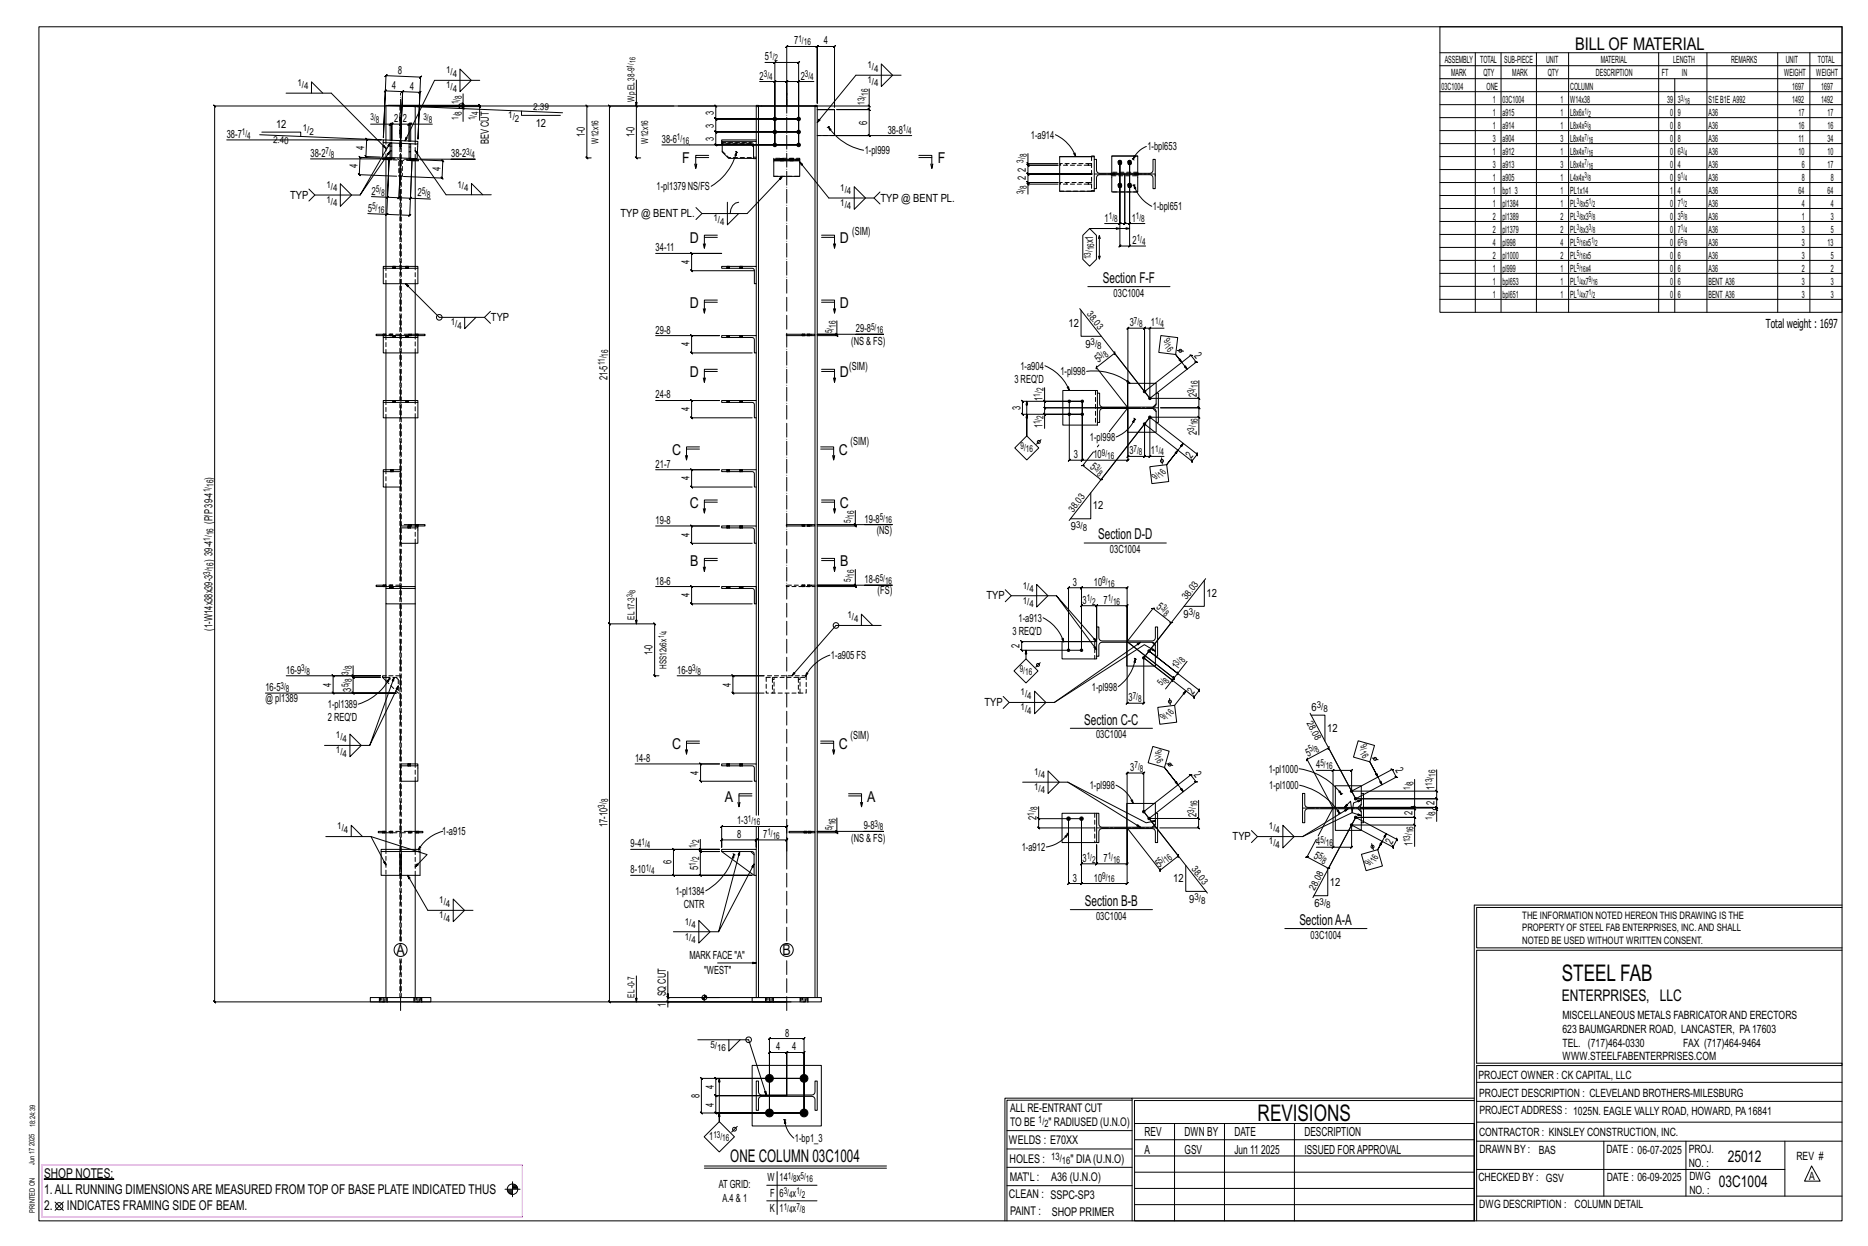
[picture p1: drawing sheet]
<svg xmlns="http://www.w3.org/2000/svg" width="914mm" height="610mm" viewBox="0 0 914 610" stroke-linecap="round" stroke-linejoin="round" font-family="sans-serif">
<defs><g id="words">
<g font-size="11.2">
<text x="764" y="480">STEEL FAB</text>
<text x="616" y="548">REVISIONS</text>
</g>
<g font-size="8.6">
<text x="771" y="24">BILL OF MATERIAL</text>
<text x="357" y="568">ONE COLUMN 03C1004</text>
</g>
<g font-size="7.9">
<text x="765" y="490">ENTERPRISES, LLC</text>
<text x="846" y="569">25012</text>
<text x="841" y="581">03C1004</text>
</g>
<g font-size="7.3">
<text x="334" y="80">F</text>
<text x="459" y="80">F</text>
<text x="338" y="119">D</text>
<text x="411" y="119">D</text>
<text x="540" y="138">Section F-F</text>
<text x="338" y="151">D</text>
<text x="411" y="151">D</text>
<text x="338" y="185">D</text>
<text x="411" y="185">D</text>
<text x="329" y="223">C</text>
<text x="411" y="223">C</text>
<text x="338" y="249">C</text>
<text x="411" y="249">C</text>
<text x="538" y="264">Section D-D</text>
<text x="338" y="277">B</text>
<text x="411" y="277">B</text>
<text x="531" y="355">Section C-C</text>
<text x="329" y="366">C</text>
<text x="411" y="366">C</text>
<text x="355" y="392">A</text>
<text x="425" y="392">A</text>
<text x="531" y="443">Section B-B</text>
<text x="636" y="453">SectionA-A</text>
<text x="194" y="467">A</text>
<text x="383" y="467">B</text>
</g>
<g font-size="6.6">
<text x="22" y="576">SHOP NOTES:</text>
<text x="22" y="584">1.ALL RUNNING DIMENSIONSARE MEASURED FROM TOP OF BASE PLATE INDICATED THUS</text>
<text x="22" y="592">2.</text>
<text x="33" y="592">INDICATES FRAMING SIDE OF BEAM.</text>
</g>
<g font-size="6.1">
<text x="864" y="161">Total weight : 1697</text>
<text x="560" y="556">REV</text>
<text x="580" y="556">DWN BY</text>
<text x="604" y="556">DATE</text>
<text x="639" y="556">DESCRIPTION</text>
<text x="560" y="564">A</text>
<text x="580" y="564">GSV</text>
<text x="604" y="564">Jun 11</text>
<text x="617" y="564">2025</text>
<text x="639" y="564">ISSUED FORAPPROVAL</text>
</g>
<g font-size="5.9">
<text x="494" y="560">WELDS : E70XX</text>
<text x="494" y="569">HOLES :</text>
<text x="524" y="569">&quot; DIA(U.N.O)</text>
<text x="494" y="578">MAT'L :</text>
<text x="515" y="578">A36 (U.N.O)</text>
<text x="494" y="586">CLEAN : SSPC-SP3</text>
<text x="495" y="595">PAINT :</text>
<text x="515" y="595">SHOP PRIMER</text>
</g>
<g font-size="5.8">
<text x="494" y="544">ALL RE-ENTRANT CUT</text>
<text x="494" y="551">TO BE</text>
<text x="513" y="551">&quot; RADIUSED (U.N.O)</text>
</g>
<g font-size="5.6">
<text x="765" y="499">MISCELLANEOUS METALS FABRICATORAND ERECTORS</text>
<text x="765" y="505">623 BAUMGARDNER ROAD, LANCASTER, PA17603</text>
<text x="765" y="512">TEL. (717)464-0330</text>
<text x="824" y="512">FAX (717)464-9464</text>
<text x="765" y="519">WWW.STEELFABENTERPRISES.COM</text>
<text x="724" y="528">PROJECT OWNER : CK CAPITAL, LLC</text>
<text x="724" y="537">PROJECT DESCRIPTION : CLEVELAND BROTHERS-MILESBURG</text>
<text x="724" y="545">PROJECTADDRESS : 1025N. EAGLE VALLY ROAD, HOWARD, PA16841</text>
<text x="724" y="556">CONTRACTOR : KINSLEY CONSTRUCTION, INC.</text>
<text x="724" y="564">DRAWN BY :</text>
<text x="753" y="564">BAS</text>
<text x="786" y="564">DATE : 06-07-2025</text>
<text x="827" y="564">PROJ.</text>
<text x="879" y="568">REV #</text>
<text x="827" y="571">NO. :</text>
<text x="724" y="578">CHECKED BY : GSV</text>
<text x="787" y="578">DATE : 06-09-2025</text>
<text x="827" y="578">DWG</text>
<text x="886" y="578">A</text>
<text x="827" y="584">NO. :</text>
<text x="724" y="591">DWG DESCRIPTION : COLUMN DETAIL</text>
</g>
<g font-size="5.5">
<text x="389" y="22">7</text>
<text x="403" y="22">4</text>
<text x="374" y="30">5</text>
<text x="195" y="36" transform="rotate(2 195 36)">8</text>
<text x="372" y="39">2</text>
<text x="392" y="39">2</text>
<text x="192" y="44" transform="rotate(2 192 44)">4</text>
<text x="201" y="44" transform="rotate(2 201 44)">4</text>
<text x="193" y="60">2</text>
<text x="197" y="60">2</text>
<text x="349" y="56" transform="rotate(-90 349 56)">3</text>
<text x="135" y="63">12</text>
<text x="262" y="62">12</text>
<text x="349" y="62" transform="rotate(-90 349 62)">3</text>
<text x="424" y="61" transform="rotate(-90 424 61)">6</text>
<text x="435" y="65">38-8</text>
<text x="111" y="67">38-7</text>
<text x="239" y="70" transform="rotate(-90 239 70)">BEV CUT</text>
<text x="286" y="67" transform="rotate(-90 286 67)">1-0</text>
<text x="311" y="67" transform="rotate(-90 311 67)">1-0</text>
<text x="324" y="70">38-6</text>
<text x="349" y="69" transform="rotate(-90 349 69)">3</text>
<text x="505" y="68">1-a914</text>
<text x="152" y="77">38-2</text>
<text x="178" y="73" transform="rotate(-88 178 73)">4</text>
<text x="221" y="77">38-2</text>
<text x="423" y="75">1-pl999</text>
<text x="562" y="74">1-bpl653</text>
<text x="175" y="82" transform="rotate(-88 175 82)">4</text>
<text x="216" y="84" transform="rotate(-88 216 84)">4</text>
<text x="502" y="88" transform="rotate(-90 502 88)">2</text>
<text x="502" y="84" transform="rotate(-90 502 84)">2</text>
<text x="182" y="95" transform="rotate(2 182 95)">2</text>
<text x="321" y="93">1-pl1379 NS/FS</text>
<text x="142" y="97">TYP</text>
<text x="204" y="96" transform="rotate(2 204 96)">2</text>
<text x="431" y="99">TYP @ BENT PL.</text>
<text x="180" y="104" transform="rotate(2 180 104)">5</text>
<text x="304" y="106">TYP @ BENT PL.</text>
<text x="564" y="103">1-bpl651</text>
<text x="541" y="108">1</text>
<text x="554" y="108">1</text>
<text x="417" y="115">(SIM)</text>
<text x="535" y="119" transform="rotate(-90 535 119)">x1</text>
<text x="554" y="119">2</text>
<text x="321" y="123">34-11</text>
<text x="338" y="129" transform="rotate(-90 338 129)">4</text>
<text x="545" y="145">03C1004</text>
<text x="240" y="157">TYP</text>
<text x="523" y="160">12</text>
<text x="553" y="160">3</text>
<text x="563" y="160">1</text>
<text x="321" y="163">29-8</text>
<text x="419" y="163">29-8</text>
<text x="338" y="169" transform="rotate(-90 338 169)">4</text>
<text x="417" y="169">(NS &amp; FS)</text>
<text x="531" y="170">9</text>
<text x="538" y="178" transform="rotate(-38 538 178)">5</text>
<text x="584" y="174" transform="rotate(52 584 174)">2</text>
<text x="416" y="181">(SIM)</text>
<text x="499" y="181">1-a904</text>
<text x="519" y="184">1-pl998</text>
<text x="297" y="186" transform="rotate(-90 297 186)">21-5</text>
<text x="497" y="187">3 REQ'D</text>
<text x="321" y="195">24-8</text>
<text x="510" y="196" transform="rotate(-90 510 196)">1</text>
<text x="586" y="194" transform="rotate(-90 586 194)">2</text>
<text x="338" y="201" transform="rotate(-90 338 201)">4</text>
<text x="500" y="201" transform="rotate(-90 500 201)">3</text>
<text x="510" y="210" transform="rotate(-90 510 210)">1</text>
<text x="534" y="216">1-pl998</text>
<text x="586" y="213" transform="rotate(-90 586 213)">2</text>
<text x="416" y="218">(SIM)</text>
<text x="526" y="224">3</text>
<text x="535" y="224">10</text>
<text x="553" y="222">3</text>
<text x="563" y="222">1</text>
<text x="583" y="224" transform="rotate(-52 583 224)">2</text>
<text x="321" y="229">21-7</text>
<text x="533" y="229" transform="rotate(38 533 229)">5</text>
<text x="104" y="235" transform="rotate(-90 104 235)">)</text>
<text x="338" y="235" transform="rotate(-90 338 235)">4</text>
<text x="535" y="249">12</text>
<text x="104" y="256" transform="rotate(-90 104 256)">(P/P39-4</text>
<text x="321" y="256">19-8</text>
<text x="423" y="256">19-8</text>
<text x="338" y="263" transform="rotate(-90 338 263)">4</text>
<text x="429" y="261">(NS)</text>
<text x="524" y="259">9</text>
<text x="104" y="275" transform="rotate(-90 104 275)">) 39-4</text>
<text x="543" y="271">03C1004</text>
<text x="321" y="286">18-6</text>
<text x="423" y="285">18-6</text>
<text x="525" y="287">3</text>
<text x="535" y="287">10</text>
<text x="338" y="292" transform="rotate(-90 338 292)">4</text>
<text x="430" y="291">(FS)</text>
<text x="483" y="293">TYP</text>
<text x="591" y="292">12</text>
<text x="530" y="295">3</text>
<text x="540" y="295">7</text>
<text x="566" y="297" transform="rotate(38 566 297)">5</text>
<text x="499" y="304">1-a913</text>
<text x="579" y="302">9</text>
<text x="104" y="309" transform="rotate(-90 104 309)">(1-W14x38x39-3</text>
<text x="496" y="311">3 REQ'D</text>
<text x="499" y="317" transform="rotate(-90 499 317)">2</text>
<text x="319" y="321" transform="rotate(-90 319 321)">1-0</text>
<text x="407" y="322">1-a905 FS</text>
<text x="140" y="330">16-9</text>
<text x="331" y="330">16-9</text>
<text x="576" y="328" transform="rotate(-52 576 328)">1</text>
<text x="162" y="336" transform="rotate(-90 162 336)">4</text>
<text x="358" y="336" transform="rotate(-90 358 336)">4</text>
<text x="130" y="338">16-5</text>
<text x="172" y="338" transform="rotate(-90 172 338)">3</text>
<text x="535" y="338">1-pl998</text>
<text x="584" y="340" transform="rotate(-52 584 340)">2</text>
<text x="130" y="344">@ pl1389</text>
<text x="161" y="346">1-pl1389</text>
<text x="482" y="345">TYP</text>
<text x="552" y="343">3</text>
<text x="642" y="348">6</text>
<text x="160" y="353">2 REQ'D</text>
<text x="650" y="358">12</text>
<text x="416" y="361">(SIM)</text>
<text x="537" y="361">03C1004</text>
<text x="640" y="370" transform="rotate(-28 640 370)">5</text>
<text x="311" y="373">14-8</text>
<text x="553" y="377">3</text>
<text x="644" y="376">4</text>
<text x="683" y="377" transform="rotate(62 683 377)">2</text>
<text x="342" y="379" transform="rotate(-90 342 379)">4</text>
<text x="584" y="379" transform="rotate(52 584 379)">2</text>
<text x="621" y="378">1-pl1000</text>
<text x="533" y="386">1-pl998</text>
<text x="621" y="386">1-pl1000</text>
<text x="702" y="387" transform="rotate(-90 702 387)">1</text>
<text x="702" y="394" transform="rotate(-90 702 394)">2</text>
<text x="507" y="401" transform="rotate(-90 507 401)">2</text>
<text x="586" y="400" transform="rotate(-90 586 400)">2</text>
<text x="691" y="399" transform="rotate(-90 691 399)">2</text>
<text x="297" y="405" transform="rotate(-90 297 405)">17-10</text>
<text x="361" y="403">1-3</text>
<text x="423" y="406">9-8</text>
<text x="217" y="409">1-a915</text>
<text x="361" y="410">8</text>
<text x="374" y="410">7</text>
<text x="417" y="412">(NS &amp; FS)</text>
<text x="603" y="411">TYP</text>
<text x="644" y="414">4</text>
<text x="681" y="413" transform="rotate(-62 681 413)">2</text>
<text x="309" y="415">9-4</text>
<text x="500" y="416">1-a912</text>
<text x="643" y="420" transform="rotate(28 643 420)">5</text>
<text x="691" y="414" transform="rotate(-90 691 414)">1</text>
<text x="329" y="423" transform="rotate(-90 329 423)">6</text>
<text x="342" y="426" transform="rotate(-90 342 426)">5</text>
<text x="530" y="422">3</text>
<text x="540" y="422">7</text>
<text x="567" y="425" transform="rotate(-38 567 425)">5</text>
<text x="309" y="427">8-10</text>
<text x="525" y="431">3</text>
<text x="535" y="431">10</text>
<text x="574" y="432">12</text>
<text x="331" y="438">1-pl1384</text>
<text x="651" y="434">12</text>
<text x="582" y="442">9</text>
<text x="643" y="444">6</text>
<text x="335" y="444">CNTR</text>
<text x="537" y="450">03C1004</text>
<text x="642" y="459">03C1004</text>
<text x="337" y="469">MARK FACE &quot;A&quot;</text>
<text x="345" y="476">&quot;WEST&quot;</text>
<text x="326" y="488" transform="rotate(-90 326 488)">SQ CUT</text>
<text x="326" y="493" transform="rotate(-90 326 493)">1</text>
<text x="384" y="507">8</text>
<text x="380" y="514">4</text>
<text x="388" y="514">4</text>
<text x="349" y="533" transform="rotate(-90 349 533)">4</text>
<text x="342" y="537" transform="rotate(-90 342 537)">8</text>
<text x="349" y="542" transform="rotate(-90 349 542)">4</text>
<text x="347" y="558">1</text>
<text x="389" y="559">1-bp1_3</text>
<text x="352" y="581">AT GRID:</text>
<text x="376" y="578">W</text>
<text x="382" y="578">14</text>
<text x="390" y="578">x</text>
<text x="354" y="588">A.4 &amp; 1</text>
<text x="377" y="586">F</text>
<text x="382" y="586">6</text>
<text x="388" y="586">x</text>
<text x="377" y="593">K</text>
<text x="382" y="593">1</text>
<text x="388" y="593">x</text>
</g>
<g font-size="5">
<text x="745" y="450">THE INFORMATION NOTED HEREON THIS DRAWING IS THE</text>
<text x="745" y="456">PROPERTY OF STEEL FAB ENTERPRISES, INC.AND SHALL</text>
<text x="745" y="462">NOTED BE USED WITHOUT WRITTEN CONSENT.</text>
<text x="508" y="550">1/</text>
<text x="511" y="551">2</text>
<text x="515" y="568">13/</text>
<text x="520" y="570">16</text>
</g>
<g font-size="4.9">
<text x="707" y="31">ASSEMBLY</text>
<text x="725" y="31">TOTAL</text>
<text x="736" y="31">SUB-PIECE</text>
<text x="757" y="31">UNIT</text>
<text x="784" y="31">MATERIAL</text>
<text x="819" y="31">LENGTH</text>
<text x="847" y="31">REMARKS</text>
<text x="874" y="31">UNIT</text>
<text x="890" y="31">TOTAL</text>
<text x="710" y="37">MARK</text>
<text x="726" y="37">QTY</text>
<text x="740" y="37">MARK</text>
<text x="758" y="37">QTY</text>
<text x="781" y="37">DESCRIPTION</text>
<text x="814" y="37">FT</text>
<text x="823" y="37">IN</text>
<text x="873" y="37">WEIGHT</text>
<text x="889" y="37">WEIGHT</text>
<text x="706" y="44">03C1004</text>
<text x="728" y="44">ONE</text>
<text x="769" y="44">COLUMN</text>
<text x="877" y="44">1697</text>
<text x="891" y="44">1697</text>
<text x="731" y="50">1</text>
<text x="736" y="50">03C1004</text>
<text x="764" y="50">1</text>
<text x="769" y="50">W14x38</text>
<text x="816" y="50">39</text>
<text x="821" y="50">3</text>
<text x="836" y="50">S1EB1E A992</text>
<text x="877" y="50">1492</text>
<text x="891" y="50">1492</text>
<text x="731" y="57">1</text>
<text x="736" y="57">a915</text>
<text x="764" y="57">1</text>
<text x="769" y="57">L8x6x</text>
<text x="818" y="57">0</text>
<text x="821" y="57">9</text>
<text x="836" y="57">A36</text>
<text x="880" y="57">17</text>
<text x="895" y="57">17</text>
<text x="731" y="63">1</text>
<text x="736" y="63">a914</text>
<text x="764" y="63">1</text>
<text x="769" y="63">L8x4x</text>
<text x="818" y="63">0</text>
<text x="821" y="63">8</text>
<text x="836" y="63">A36</text>
<text x="880" y="63">16</text>
<text x="895" y="63">16</text>
<text x="731" y="69">3</text>
<text x="736" y="69">a904</text>
<text x="764" y="69">3</text>
<text x="769" y="69">L8x4x</text>
<text x="818" y="69">0</text>
<text x="821" y="69">8</text>
<text x="836" y="69">A36</text>
<text x="880" y="69">11</text>
<text x="895" y="69">34</text>
<text x="731" y="76">1</text>
<text x="736" y="76">a912</text>
<text x="764" y="76">1</text>
<text x="769" y="76">L8x4x</text>
<text x="818" y="76">0</text>
<text x="821" y="76">6</text>
<text x="836" y="76">A36</text>
<text x="880" y="76">10</text>
<text x="895" y="76">10</text>
<text x="731" y="82">3</text>
<text x="736" y="82">a913</text>
<text x="764" y="82">3</text>
<text x="769" y="82">L8x4x</text>
<text x="818" y="82">0</text>
<text x="821" y="82">4</text>
<text x="836" y="82">A36</text>
<text x="882" y="82">6</text>
<text x="895" y="82">17</text>
<text x="731" y="88">1</text>
<text x="736" y="88">a905</text>
<text x="764" y="88">1</text>
<text x="769" y="88">L4x4x</text>
<text x="818" y="88">0</text>
<text x="821" y="88">9</text>
<text x="836" y="88">A36</text>
<text x="882" y="88">8</text>
<text x="896" y="88">8</text>
<text x="731" y="95">1</text>
<text x="736" y="95">bp1_3</text>
<text x="764" y="95">1</text>
<text x="769" y="95">PL1x14</text>
<text x="818" y="95">1</text>
<text x="821" y="95">4</text>
<text x="836" y="95">A36</text>
<text x="880" y="95">64</text>
<text x="895" y="95">64</text>
<text x="731" y="101">1</text>
<text x="736" y="101">pl1384</text>
<text x="764" y="101">1</text>
<text x="769" y="101">PL x5</text>
<text x="818" y="101">0</text>
<text x="821" y="101">7</text>
<text x="836" y="101">A36</text>
<text x="882" y="101">4</text>
<text x="896" y="101">4</text>
<text x="731" y="107">2</text>
<text x="736" y="107">pl1389</text>
<text x="764" y="107">2</text>
<text x="769" y="107">PL x3</text>
<text x="818" y="107">0</text>
<text x="821" y="107">3</text>
<text x="836" y="107">A36</text>
<text x="882" y="107">1</text>
<text x="896" y="107">3</text>
<text x="731" y="114">2</text>
<text x="736" y="114">pl1379</text>
<text x="764" y="114">2</text>
<text x="769" y="114">PL x3</text>
<text x="818" y="114">0</text>
<text x="821" y="114">7</text>
<text x="836" y="114">A36</text>
<text x="882" y="114">3</text>
<text x="896" y="114">5</text>
<text x="731" y="120">4</text>
<text x="736" y="120">pl998</text>
<text x="764" y="120">4</text>
<text x="769" y="120">PL</text>
<text x="776" y="120">x5</text>
<text x="818" y="120">0</text>
<text x="821" y="120">6</text>
<text x="836" y="120">A36</text>
<text x="882" y="120">3</text>
<text x="895" y="120">13</text>
<text x="731" y="127">2</text>
<text x="736" y="127">pl1000</text>
<text x="764" y="127">2</text>
<text x="769" y="127">PL</text>
<text x="776" y="127">x5</text>
<text x="818" y="127">0</text>
<text x="821" y="127">6</text>
<text x="836" y="127">A36</text>
<text x="882" y="127">3</text>
<text x="896" y="127">5</text>
<text x="731" y="133">1</text>
<text x="736" y="133">pl999</text>
<text x="764" y="133">1</text>
<text x="769" y="133">PL</text>
<text x="776" y="133">x4</text>
<text x="818" y="133">0</text>
<text x="821" y="133">6</text>
<text x="836" y="133">A36</text>
<text x="882" y="133">2</text>
<text x="896" y="133">2</text>
<text x="731" y="139">1</text>
<text x="736" y="139">bpl653</text>
<text x="764" y="139">1</text>
<text x="769" y="139">PL x7</text>
<text x="818" y="139">0</text>
<text x="821" y="139">6</text>
<text x="836" y="139">BENT A36</text>
<text x="882" y="139">3</text>
<text x="896" y="139">3</text>
<text x="731" y="146">1</text>
<text x="736" y="146">bpl651</text>
<text x="764" y="146">1</text>
<text x="769" y="146">PL x7</text>
<text x="818" y="146">0</text>
<text x="821" y="146">6</text>
<text x="836" y="146">BENT A36</text>
<text x="882" y="146">3</text>
<text x="896" y="146">3</text>
</g>
<g font-size="4.7">
<text x="391" y="21">1/</text>
<text x="393" y="22">16</text>
<text x="377" y="28">1/</text>
<text x="379" y="30">2</text>
<text x="218" y="36">1/</text>
<text x="425" y="33">1/</text>
<text x="428" y="35">4</text>
<text x="222" y="37">4</text>
<text x="374" y="38">3/</text>
<text x="376" y="39">4</text>
<text x="394" y="38">3/</text>
<text x="397" y="39">4</text>
<text x="425" y="41">1/</text>
<text x="146" y="42">1/</text>
<text x="149" y="44">4</text>
<text x="218" y="43">1/</text>
<text x="222" y="45">4</text>
<text x="425" y="47" transform="rotate(-90 425 47)">16</text>
<text x="428" y="42">4</text>
<text x="224" y="51" transform="rotate(-90 224 51)">1/</text>
<text x="226" y="48" transform="rotate(-90 226 48)">8</text>
<text x="261" y="54" transform="rotate(2 261 54)">2.39</text>
<text x="311" y="50" transform="rotate(-90 311 50)">Wp EL38-9</text>
<text x="423" y="51" transform="rotate(-90 423 51)">13/</text>
<text x="181" y="59">3/</text>
<text x="207" y="59">3/</text>
<text x="224" y="59" transform="rotate(-90 224 59)">1/</text>
<text x="226" y="56" transform="rotate(-90 226 56)">8</text>
<text x="233" y="59" transform="rotate(-90 233 59)">1/</text>
<text x="234" y="56" transform="rotate(-90 234 56)">4</text>
<text x="249" y="58">1/</text>
<text x="252" y="59">2</text>
<text x="148" y="64">1/</text>
<text x="152" y="66">2</text>
<text x="184" y="60">8</text>
<text x="210" y="60">8</text>
<text x="442" y="64">1/</text>
<text x="445" y="66">4</text>
<text x="118" y="66">1/</text>
<text x="121" y="68">4</text>
<text x="134" y="70" transform="rotate(2 134 70)">2.40</text>
<text x="293" y="70" transform="rotate(-90 293 70)">W12x16</text>
<text x="317" y="70" transform="rotate(-90 317 70)">W12x16</text>
<text x="331" y="69">1/</text>
<text x="334" y="70">16</text>
<text x="159" y="76">7/</text>
<text x="162" y="77">8</text>
<text x="228" y="76">3/</text>
<text x="231" y="77">4</text>
<text x="503" y="77" transform="rotate(-90 503 77)">8</text>
<text x="501" y="80" transform="rotate(-90 501 80)">3/</text>
<text x="160" y="92">1/</text>
<text x="163" y="94">4</text>
<text x="184" y="94" transform="rotate(2 184 94)">5/</text>
<text x="187" y="96" transform="rotate(2 187 96)">8</text>
<text x="206" y="95" transform="rotate(2 206 95)">5/</text>
<text x="224" y="92">1/</text>
<text x="227" y="93">4</text>
<text x="411" y="93">1/</text>
<text x="415" y="95">4</text>
<text x="501" y="95" transform="rotate(-90 501 95)">3/</text>
<text x="503" y="92" transform="rotate(-90 503 92)">8</text>
<text x="160" y="99">1/</text>
<text x="163" y="101">4</text>
<text x="209" y="97" transform="rotate(2 209 97)">8</text>
<text x="411" y="101">1/</text>
<text x="182" y="102" transform="rotate(2 182 102)">5/</text>
<text x="185" y="104" transform="rotate(2 185 104)">16</text>
<text x="415" y="102">4</text>
<text x="543" y="107">1/</text>
<text x="556" y="107">1/</text>
<text x="349" y="108">1/</text>
<text x="352" y="110">4</text>
<text x="545" y="109">8</text>
<text x="559" y="109">8</text>
<text x="556" y="118">1/</text>
<text x="559" y="120">4</text>
<text x="536" y="123" transform="rotate(-90 536 123)">16</text>
<text x="534" y="127" transform="rotate(-90 534 127)">13/</text>
<text x="532" y="154" transform="rotate(52 532 154)">38.03</text>
<text x="221" y="159">1/</text>
<text x="224" y="161">4</text>
<text x="409" y="160" transform="rotate(-90 409 160)">16</text>
<text x="426" y="161">5/</text>
<text x="555" y="158">7/</text>
<text x="558" y="160">8</text>
<text x="565" y="158">1/</text>
<text x="568" y="160">4</text>
<text x="407" y="163" transform="rotate(-90 407 163)">5/</text>
<text x="429" y="163">16</text>
<text x="570" y="167" transform="rotate(52 570 167)">9/</text>
<text x="534" y="169">3/</text>
<text x="537" y="171">8</text>
<text x="570" y="170" transform="rotate(52 570 170)">16</text>
<text x="296" y="179" transform="rotate(-90 296 179)">11/</text>
<text x="298" y="174" transform="rotate(-90 298 174)">16</text>
<text x="539" y="176" transform="rotate(-38 539 176)">3/</text>
<text x="542" y="175" transform="rotate(-38 542 175)">8</text>
<text x="511" y="191" transform="rotate(-90 511 191)">2</text>
<text x="586" y="190" transform="rotate(-90 586 190)">16</text>
<text x="509" y="194" transform="rotate(-90 509 194)">1/</text>
<text x="585" y="192" transform="rotate(-90 585 192)">3/</text>
<text x="509" y="208" transform="rotate(-90 509 208)">1/</text>
<text x="511" y="205" transform="rotate(-90 511 205)">2</text>
<text x="586" y="208" transform="rotate(-90 586 208)">16</text>
<text x="585" y="211" transform="rotate(-90 585 211)">3/</text>
<text x="500" y="220">9/</text>
<text x="502" y="221">16</text>
<text x="555" y="221">7/</text>
<text x="565" y="221">1/</text>
<text x="539" y="223">9/</text>
<text x="542" y="225">16</text>
<text x="558" y="223">8</text>
<text x="568" y="223">4</text>
<text x="536" y="229" transform="rotate(38 536 229)">3/</text>
<text x="537" y="232" transform="rotate(38 537 232)">8</text>
<text x="569" y="234" transform="rotate(-52 569 234)">16</text>
<text x="104" y="238" transform="rotate(-90 104 238)">16</text>
<text x="566" y="235" transform="rotate(-52 566 235)">9/</text>
<text x="103" y="241" transform="rotate(-90 103 241)">1/</text>
<text x="525" y="251" transform="rotate(-52 525 251)">38.03</text>
<text x="416" y="256" transform="rotate(-90 416 256)">5/</text>
<text x="418" y="253" transform="rotate(-90 418 253)">16</text>
<text x="431" y="254">5/</text>
<text x="433" y="256">16</text>
<text x="104" y="262" transform="rotate(-90 104 262)">16</text>
<text x="527" y="258">3/</text>
<text x="530" y="260">8</text>
<text x="103" y="265" transform="rotate(-90 103 265)">1/</text>
<text x="103" y="281" transform="rotate(-90 103 281)">3/</text>
<text x="104" y="279" transform="rotate(-90 104 279)">16</text>
<text x="416" y="285" transform="rotate(-90 416 285)">5/</text>
<text x="418" y="282" transform="rotate(-90 418 282)">16</text>
<text x="431" y="284">5/</text>
<text x="433" y="286">16</text>
<text x="501" y="288">1/</text>
<text x="540" y="285">9/</text>
<text x="542" y="287">16</text>
<text x="504" y="290">4</text>
<text x="581" y="294" transform="rotate(-52 581 294)">38.03</text>
<text x="501" y="295">1/</text>
<text x="504" y="297">4</text>
<text x="532" y="294">1/</text>
<text x="535" y="296">2</text>
<text x="542" y="294">1/</text>
<text x="545" y="296">16</text>
<text x="568" y="298" transform="rotate(38 568 298)">3/</text>
<text x="311" y="303" transform="rotate(-90 311 303)">EL17-3</text>
<text x="415" y="303">1/</text>
<text x="418" y="304">4</text>
<text x="569" y="301" transform="rotate(38 569 301)">8</text>
<text x="582" y="301">3/</text>
<text x="585" y="303">8</text>
<text x="147" y="328">3/</text>
<text x="172" y="327" transform="rotate(-90 172 327)">8</text>
<text x="326" y="327" transform="rotate(-90 326 327)">HSS12x6x</text>
<text x="339" y="328">3/</text>
<text x="499" y="329">9/</text>
<text x="577" y="326" transform="rotate(-52 577 326)">3/</text>
<text x="580" y="325" transform="rotate(-52 580 325)">8</text>
<text x="150" y="330">8</text>
<text x="171" y="330" transform="rotate(-90 171 330)">3/</text>
<text x="172" y="334" transform="rotate(-90 172 334)">8</text>
<text x="341" y="330">8</text>
<text x="502" y="330">16</text>
<text x="569" y="336" transform="rotate(-52 569 336)">5/</text>
<text x="572" y="335" transform="rotate(-52 572 335)">8</text>
<text x="137" y="337">3/</text>
<text x="140" y="339">8</text>
<text x="171" y="336" transform="rotate(-90 171 336)">5/</text>
<text x="500" y="340">1/</text>
<text x="503" y="342">4</text>
<text x="554" y="342">7/</text>
<text x="500" y="348">1/</text>
<text x="557" y="343">8</text>
<text x="645" y="347">3/</text>
<text x="503" y="349">4</text>
<text x="570" y="352" transform="rotate(-52 570 352)">9/</text>
<text x="573" y="351" transform="rotate(-52 573 351)">16</text>
<text x="639" y="354" transform="rotate(62 639 354)">28.08</text>
<text x="648" y="348">8</text>
<text x="164" y="361">1/</text>
<text x="168" y="363">4</text>
<text x="666" y="365" transform="rotate(61 666 365)">9/</text>
<text x="164" y="369">1/</text>
<text x="168" y="370">4</text>
<text x="565" y="371" transform="rotate(61 565 371)">16</text>
<text x="565" y="368" transform="rotate(61 565 368)">9/</text>
<text x="643" y="368" transform="rotate(-28 643 368)">/8</text>
<text x="666" y="368" transform="rotate(61 666 368)">16</text>
<text x="555" y="376">7/</text>
<text x="558" y="378">8</text>
<text x="646" y="375">5/</text>
<text x="649" y="376">16</text>
<text x="506" y="379">1/</text>
<text x="509" y="381">4</text>
<text x="692" y="384" transform="rotate(-90 692 384)">8</text>
<text x="703" y="380" transform="rotate(-90 703 380)">16</text>
<text x="506" y="387">1/</text>
<text x="509" y="388">4</text>
<text x="690" y="386" transform="rotate(-90 690 386)">1/</text>
<text x="701" y="384" transform="rotate(-90 701 384)">13/</text>
<text x="296" y="395" transform="rotate(-90 296 395)">3/</text>
<text x="298" y="393" transform="rotate(-90 298 393)">8</text>
<text x="586" y="395" transform="rotate(-90 586 395)">16</text>
<text x="506" y="399" transform="rotate(-90 506 399)">1/</text>
<text x="508" y="396" transform="rotate(-90 508 396)">8</text>
<text x="584" y="398" transform="rotate(-90 584 398)">3/</text>
<text x="701" y="401" transform="rotate(-90 701 401)">1/</text>
<text x="703" y="399" transform="rotate(-90 703 399)">8</text>
<text x="165" y="406">1/</text>
<text x="168" y="407">4</text>
<text x="366" y="402">1/</text>
<text x="369" y="404">16</text>
<text x="407" y="406" transform="rotate(-90 407 406)">5/</text>
<text x="409" y="404" transform="rotate(-90 409 404)">16</text>
<text x="428" y="405">3/</text>
<text x="431" y="406">8</text>
<text x="621" y="406">1/</text>
<text x="624" y="407">4</text>
<text x="692" y="408" transform="rotate(-90 692 408)">16</text>
<text x="314" y="413">1/</text>
<text x="342" y="412" transform="rotate(-90 342 412)">2</text>
<text x="376" y="409">1/</text>
<text x="378" y="410">16</text>
<text x="621" y="413">1/</text>
<text x="646" y="412">5/</text>
<text x="649" y="414">16</text>
<text x="690" y="412" transform="rotate(-90 690 412)">13/</text>
<text x="317" y="415">4</text>
<text x="341" y="415" transform="rotate(-90 341 415)">1/</text>
<text x="624" y="415">4</text>
<text x="645" y="420" transform="rotate(28 645 420)">5/</text>
<text x="341" y="424" transform="rotate(-90 341 424)">1/</text>
<text x="342" y="421" transform="rotate(-90 342 421)">2</text>
<text x="532" y="420">1/</text>
<text x="535" y="422">2</text>
<text x="542" y="420">1/</text>
<text x="545" y="422">16</text>
<text x="568" y="423" transform="rotate(-38 568 423)">5/</text>
<text x="571" y="422" transform="rotate(-38 571 422)">16</text>
<text x="583" y="425" transform="rotate(52 583 425)">38.03</text>
<text x="647" y="422" transform="rotate(28 647 422)">8</text>
<text x="671" y="424" transform="rotate(-61 671 424)">9/</text>
<text x="673" y="422" transform="rotate(-61 673 422)">16</text>
<text x="316" y="426">1/</text>
<text x="319" y="428">4</text>
<text x="540" y="430">9/</text>
<text x="542" y="432">16</text>
<text x="644" y="436" transform="rotate(-62 644 436)">28.08</text>
<text x="215" y="442">1/</text>
<text x="218" y="444">4</text>
<text x="585" y="440">3/</text>
<text x="588" y="442">8</text>
<text x="646" y="443">3/</text>
<text x="215" y="449">1/</text>
<text x="649" y="444">8</text>
<text x="218" y="451">4</text>
<text x="335" y="452">1/</text>
<text x="339" y="454">4</text>
<text x="335" y="460">1/</text>
<text x="339" y="461">4</text>
<text x="311" y="488" transform="rotate(-90 311 488)">EL-0-7</text>
<text x="348" y="513">5/</text>
<text x="351" y="514">16</text>
<text x="349" y="557">13/</text>
<text x="354" y="558">16</text>
<text x="386" y="577">1/</text>
<text x="388" y="578">8</text>
<text x="392" y="577">5/</text>
<text x="395" y="578">16</text>
<text x="384" y="584">3/</text>
<text x="386" y="586">4</text>
<text x="390" y="584">1/</text>
<text x="392" y="586">2</text>
<text x="384" y="592">1/</text>
<text x="386" y="594">4</text>
<text x="390" y="592">7/</text>
<text x="392" y="594">8</text>
</g>
<g font-size="4.2">
<text x="823" y="49">3/</text>
<text x="825" y="51">16</text>
<text x="776" y="56">1/</text>
<text x="778" y="57">2</text>
<text x="776" y="62">5/</text>
<text x="778" y="63">8</text>
<text x="776" y="68">7/</text>
<text x="778" y="70">16</text>
<text x="776" y="75">7/</text>
<text x="778" y="76">16</text>
<text x="823" y="75">3/</text>
<text x="825" y="76">4</text>
<text x="776" y="81">7/</text>
<text x="778" y="82">16</text>
<text x="776" y="87">3/</text>
<text x="778" y="89">8</text>
<text x="823" y="87">1/</text>
<text x="825" y="89">4</text>
<text x="772" y="100">3/</text>
<text x="774" y="101">8</text>
<text x="778" y="100">1/</text>
<text x="780" y="101">2</text>
<text x="823" y="100">1/</text>
<text x="825" y="101">2</text>
<text x="772" y="106">3/</text>
<text x="774" y="108">8</text>
<text x="778" y="106">5/</text>
<text x="780" y="108">8</text>
<text x="823" y="106">5/</text>
<text x="825" y="108">8</text>
<text x="772" y="113">3/</text>
<text x="778" y="113">3/</text>
<text x="823" y="113">1/</text>
<text x="772" y="119">5/</text>
<text x="774" y="114">8</text>
<text x="779" y="119">1/</text>
<text x="780" y="114">8</text>
<text x="823" y="119">5/</text>
<text x="825" y="114">4</text>
<text x="772" y="125">5/</text>
<text x="774" y="121">16</text>
<text x="781" y="121">2</text>
<text x="825" y="121">8</text>
<text x="772" y="132">5/</text>
<text x="774" y="127">16</text>
<text x="774" y="133">16</text>
<text x="772" y="138">1/</text>
<text x="774" y="140">4</text>
<text x="778" y="138">9/</text>
<text x="780" y="140">16</text>
<text x="772" y="144">1/</text>
<text x="774" y="146">4</text>
<text x="778" y="144">1/</text>
<text x="780" y="146">2</text>
</g>
<g font-size="4">
<text x="310" y="33" transform="rotate(-90 310 33)">1/</text>
<text x="311" y="31" transform="rotate(-90 311 31)">16</text>
<text x="310" y="292" transform="rotate(-90 310 292)">3/</text>
<text x="311" y="290" transform="rotate(-90 311 290)">8</text>
<text x="327" y="310" transform="rotate(-90 327 310)">4</text>
<text x="325" y="312" transform="rotate(-90 325 312)">1/</text>
</g>
<g font-size="3.7">
<text x="17" y="551" transform="rotate(-90 17 551)">18:24:39</text>
<text x="17" y="561" transform="rotate(-90 17 561)">2025</text>
<text x="17" y="570" transform="rotate(-90 17 570)">Jun 17</text>
<text x="17" y="593" transform="rotate(-90 17 593)">PRINTED ON</text>
</g>
</g></defs>
<g fill="#000" stroke="#000" stroke-width=".49">
<path d="M382 78h2zM387 78h1zM22 577h34z"/>
<circle cx="379" cy="58" r=".9"/>
<circle cx="391" cy="58" r=".9"/>
<circle cx="379" cy="65" r=".9"/>
<circle cx="379" cy="71" r=".9"/>
<circle cx="391" cy="71" r=".9"/>
<circle cx="391" cy="65" r=".9"/>
<circle cx="548" cy="79" r="1"/>
<circle cx="553" cy="79" r="1"/>
<circle cx="548" cy="91" r="1"/>
<circle cx="553" cy="91" r="1"/>
<circle cx="523" cy="196" r=".6"/>
<circle cx="530" cy="196" r=".6"/>
<circle cx="560" cy="192" r=".6"/>
<circle cx="563" cy="195" r=".6"/>
<circle cx="523" cy="203" r=".6"/>
<circle cx="530" cy="203" r=".6"/>
<circle cx="560" cy="207" r=".6"/>
<circle cx="563" cy="204" r=".6"/>
<circle cx="523" cy="318" r=".6"/>
<circle cx="529" cy="318" r=".6"/>
<circle cx="562" cy="319" r=".6"/>
<circle cx="560" cy="322" r=".6"/>
<circle cx="560" cy="397" r=".6"/>
<circle cx="662" cy="387" r=".6"/>
<circle cx="664" cy="400" r=".6"/>
<circle cx="664" cy="391" r=".6"/>
<circle cx="523" cy="401" r=".9"/>
<circle cx="529" cy="401" r=".9"/>
<circle cx="562" cy="400" r=".6"/>
<circle cx="662" cy="404" r=".6"/>
<circle cx="377" cy="528" r="1.9"/>
<circle cx="394" cy="528" r="1.9"/>
<circle cx="377" cy="545" r="1.9"/>
<circle cx="394" cy="545" r="1.9"/>
</g>
<g fill="none" stroke="#000" stroke-width=".49">
<path d="M19 13h883v584h-883zM705 13h197v140h-197zM188 37h1l17 1h-1l1-1v1l-1 30 1-23-1 1 1-1h-9l1-1-1 1-1 24 1-24 1-1-1 1-8-1-1 1 1-1-1 23 1-30zM225 34l6 5-6 6zM235 39h-22l-15 30M312 39v38h-1l1 1v-1h2M374 31h5v40v-31h-7M379 31h12h-1l1-1v1v40v-31h7M379 40h6l1-1-1 1v12M380 30l-1 1zM380 39l-1 1zM391 40h-6l1-1-1 1v12"/>
<path d="M391 39l-1 1zM431 31l6 6-6 5zM441 37h-22l-19 23M705 26h197M705 32h197M705 39h197M722 26v127M735 26v127M752 26v127M768 26v127M812 26v127M820 39v114"/>
<path d="M836 26v127M870 26v127M886 26v127M140 46h22l27 27M152 46v-6l6 6M196 59h.1M196 57h.1M196 52l79 3M226 52l1 1zM226 50l1 1zM227 51v1l-1-1 1 1h-29h29l-1-1 1 1v1M227 46v5h-2l-1 1h-34h45l-1-1 1 1"/>
<path d="M234 52l1 1zM235 59v-7h-31h20l1 1h2v6M255 54v2h19M287 51l1 1zM287 52v25l1 1-1-1h2M311 51l1 1zM330 52h-32v-1l1 1h-1v253M332 52h18v-1l1 1h-1v6l1 1-1-1h41h-41l1 1-1-1v7v-1l1 1h-1h41h-41v-1l1 1h-1v6v-1l1 1h-1h41h-67M370 52h1v347M371 52h29v436M385 52h-280v-1l1 1h-1v438l1 1-1-1h280h-58v3M399 52v112"/>
<path d="M400 52h-30v17M409 54h-9h9v12h-9M425 51l1 1zM425 43v9h-40v-29l1-1-1 1h15l1-1-1 1v28v-28l1-1-1 1h9h-1l1-1v1v30M425 52v2v-1l1 1h-1h-15h15v-1l1 1h-1v12l1 1-1-1h-15h36M705 45h197M705 51h197M705 58h197M111 68h76h-8l1 1-1-1v9v-1l1 1h-1h7M127 66l61 2M128 65h19v2M152 78h41"/>
<path d="M181 61h10v8M186 77h-10v-1l1 2-1-1v8h-1l1 1v-1l18 1M188 70l-1 7h4M188 68l17 1-1 1h-16zM189 69v-17h14v17M189 78l-2-1v1h2M189 77v53M189 78h.1M191 61h-1l1-1zM191 70h1v4h-1zM191 70l-15 25 15-21-1 2v-1l1-1v3h1v-3M191 61h1h-1l1-1v1v8v-8h-1l1-1v1h4l1-1-1 1v8v-8l1-1-1 1h4l1-1-1 1v8v-8l1-1-1 1h1"/>
<path d="M192 78h.1M192 77h8M196 65h.1M196 64h.1M196 72h.1M196 70h.1M199 78h34h-12M200 70h1v4h-1zM200 74v3h1v-3M201 79h.1M201 78h.1M201 61l1-1-1 1z"/>
<path d="M203 79h.1M203 78h.1M203 78h2v1h-2M203 74l15 21h22M203 78v52M204 70v8l-3-1M206 78l11 1-1-1 1 1-1 8 1 1-1-1-19-1M212 61h-11v8M341 77h6M347 76h-6v6v-2M353 69h17v9h-1v-6l-1-1-15-1zM354 70v4l3 3h12"/>
<path d="M360 74h1M361 74l-1 2zM361 74a27 27 0 0 1-13 17M361 74v1M367 70l2 2M368 70l1 2M370 68h-17v1M370 78v52M379 78h12v1h-12zM379 78h12M379 79v7h12v-7M382 78h1"/>
<path d="M387 78h1M391 79l15 18h22l3-3M391 79h.1M406 62l1 1-1 1zM406 62a27 27 0 0 0 17 12M406 62h-1M406 62h.1M450 76h6v6l1-2M450 77h6M503 80l1 1zM503 75v5h15M517 66a19 19 0 0 1 10 11"/>
<path d="M519 77h17M526 75l1 2zM536 78h1v6l1 1h25l1-2v-5h1v14h-1v-6l-1-1-25 1-1 1v5h-1zM536 78v-1h-17v17h17v-2M544 76h13M554 77l1 1M555 78h.1M555 76l1 1-1 1zM561 72a12 12 0 0 0-6 6M705 64h197M705 70h197M705 77h197"/>
<path d="M151 92l3 3h22M154 95l-3 3M167 90l5 5-5 6zM182 96l8 1v-19l-1 27-9-1M189 97l1-1zM190 97h5l1-1-1 1 1-19-1 19 1-1-1 1h6M200 97h1zM211 97h-10l1-19-1 27-1 1 1-1h-12M231 95v-5l5 5M340 80l1 2M356 99v11l6-6M362 99a5 5 0 0 0-5 5"/>
<path d="M383 86l-17 18h-22l-3-2M418 91l6 6-6 5zM428 97l3 3M456 80v2M503 90l1 1zM503 80v1v-1l1 1h-1h15h-15v-1l1 1h-1v4l1 1-1-1h32h-32l1 1-1-1v4l1 1-1-1h15h-15l1 1-1-1v1M518 90h-15v5M544 85h.1M544 85v9h13v-9M544 85v-9h13v9M546 85h.1M555 91l1 1h-1z"/>
<path d="M555 91a18 18 0 0 0 9 10M555 91h-1M556 85h.1M556 91h-1M557 85h.1M565 85v1M705 83h197M705 89h197M705 96h197M189 105l1-1zM344 104l-3 3M344 119l1 2"/>
<path d="M345 116h6M351 115h-6v6v-2M402 115h7v6v-2M402 116h7M408 119l1 2M530 115l3-3 4 3v12l-4 3-3-3zM538 117v-2l1 2M538 115v12l1-2M541 109h7v-29v40v1l1-1h-1h5M548 109v1l1-1zM548 109h3l-1 1 1-1v-24v24l-1 1 1-1h2M548 112h-15h20"/>
<path d="M553 109l-1 1zM560 109h-7v-29v40h8M705 102h197M705 108h197M705 115h197M188 130h17v1h-17zM188 131v8h17v-8M189 139v25M192 130h.1M192 131h.1M194 130h.1M194 131h.1"/>
<path d="M199 139l16 16h22l3-3M199 130h.1M199 131h.1M200 130h.1M200 131h.1M203 139v25M321 124h32h-14l-1-1 1 1v8h-1l1 1v-1h30M353 130h17v9h-1v-7v-1h-16zM356 130h.1M356 131h.1M357 130h.1M357 131h.1"/>
<path d="M362 130h.1M362 131h.1M363 130h.1M363 131h.1M370 139v25M538 125v2M553 120l-1 1zM705 121h197M705 127h197M705 134h197M227 155v6l6-6M237 155l3 3"/>
<path d="M344 151l1 2M345 148h6M351 147h-6v6v-2M402 147h7v6v-2M402 148h7M408 151l1 2M410 157v7h-10h32h-13M529 151l34 44M529 152v13h10M533 140h40M705 140h197M705 146h197"/>
<path d="M188 164h.1M188 164h17v1h-17zM188 165v8h17v-8M189 164h.1M189 164h-5h4M189 173v23M191 164h.1M192 164h.1M192 165h.1M194 164h.1M194 165h.1M199 164h.1"/>
<path d="M199 165h.1M200 164h.1M200 165h.1M201 164h.1M203 164h5h-3M203 173v23M203 164h.1M205 164h.1M321 164h31h-13h-1l1 1v-1v9l-1-1 1 1h29M353 164h17v9h-1v-7v-1h-16zM356 164h.1M356 165h.1"/>
<path d="M357 164h.1M357 165h.1M362 164h.1M362 165h.1M363 164h.1M363 165h.1M370 173v23M385 164h14h-14zM393 164h.1M394 164h.1M395 164h.1M396 164h.1"/>
<path d="M399 164v93M409 163l1 1zM410 164h-1l1 1v-1h-10M511 179a22 22 0 0 1 12 12M563 161v-1l-1 1zM563 161h-3l1-1-1 1v31l23-18h-1h2h-1l3 3h-1h1l-23 18M568 164l8 1-1 8-8-1zM570 161h-7v34h24v-9M576 171l3 1M579 177l-4-4 6 8M188 196h17v1h-17zM188 197v7h17v-7"/>
<path d="M192 196h.1M192 197h.1M194 196h.1M194 197h.1M199 196h.1M199 197h.1M200 196h.1M200 197h.1M321 196h31h-13l-1-1 1 1v8h-1l1 1v-1h29M344 185l1 2M345 182h6M351 181h-6v6v-2"/>
<path d="M353 196h17v8h-1v-6v-1h-16zM356 196h.1M356 197h.1M357 196h.1M357 197h.1M362 196h.1M362 197h.1M363 196h.1M363 197h.1M402 181h7v6v-2M402 182h7M408 185l1 2"/>
<path d="M503 196v17v-10M511 196l1 1zM511 190v6h19h-30l1 1-1-1v7v-1l1 1h-1h30h-19v7M511 196v4v-1l1 1h-1h41M522 190l1-1v2zM523 196v29v1l1-1h-1h7l-1 1 1-1v-29v29l-1 1 1-1h22v1l1-1h-1v-25M532 182a29 29 0 0 1 21 6M537 192h1v6l2 1h25l1-1v-6h1v15h-1v-6l-2-1h-25l-1 1v6h-1zM537 192v-1h-17v17h17v-1M552 200v11h14v-4M552 186l1 2-1-1zM552 200h-41v-1l1 1h-1v3"/>
<path d="M560 192v-31l1-1-1 1h-8l1-1-1 1v62v1l1-1h-1h8v1l1-1h-1v-16M563 195l-17-22v-1v2v-1l-9 7v-1v1l15 20-9 11M564 200l2 1M566 192v-4h-14v11M566 198l-2 1M586 194l1 1zM587 195v5l-1-1 1 1h-19h19l-1-1 1 1v4M189 204v26M203 204v53M336 220h6M342 219h-6v6l1-2M370 204v53"/>
<path d="M402 219h6v6l1-2M402 220h6M497 219l6-6 5 6-5 6zM510 215l-3 2M511 202l1 1zM538 218l-1 1M555 205h.1M555 205v2l-1-1zM555 205a17 17 0 0 1-9 9M555 205h1M563 204l23 18v1v-1l-3 4v-1l1 1h-1l-23-19v16v1l1-1h-1h3M563 204l-24 31h1h-2h1l-9-7h1h-2h1l5-7"/>
<path d="M563 204l-40 51M579 217l-8 10 6-7M586 204l1 1zM587 213v-9h-24v19h7M188 230h8v1h-8zM188 231v7h8v-7M189 238v49h-5v-1h5M191 230h.1M191 231h.1M192 230h.1M192 231h.1M321 230h31h-13l-1-1 1 1v8h-1l1 1v-1h29"/>
<path d="M336 223v2M356 230h.1M356 231h.1M357 230h.1M357 231h.1M362 230h.1M362 231h.1M363 230h.1M363 231h.1M370 230h-17v1h16v1v6h1M408 223v2M563 228l8-1 1 9-8 1z"/>
<path d="M563 223l-1 1zM569 224v3M196 257h9v1h-9zM196 258v8h9v-8M200 257h.1M200 258h.1M201 257h.1M201 258h.1M203 257h5h-3M203 257h.1M205 257h.1M321 257h31h-13h-1l1 1v-1v9l-1-1 1 1h29"/>
<path d="M344 249l1 2M345 246h6M351 245h-6v6v-2M353 257h17v9h-1v-7v-1h-16zM356 257h.1M356 258h.1M357 257h.1M357 258h.1M362 257h.1M362 258h.1M363 257h.1M363 258h.1"/>
<path d="M385 257h14h-14zM393 257h.1M394 257h.1M395 257h.1M396 257h.1M399 257v150M402 245h7v6v-2M402 246h7M408 249l1 2M418 256l1 1zM419 250v7h-19h37h-14M419 257h-1l1 1v-1h-19"/>
<path d="M534 241v13h-10M203 266v21M344 277l1 3M345 274h6M351 273h-6v7v-3M370 266v108M402 273h7v7v-3M402 274h7M408 277l1 3M419 279v7h-19h37h-14M531 266h40M188 286h.1"/>
<path d="M188 287h.1M189 286h.1M189 287h.1M189 287h14v1h-14zM189 288v7h14M189 295v121M191 287h.1M191 288h.1M191 286h.1M192 286h.1M192 287h.1M192 288h.1"/>
<path d="M203 288v86M312 293v12M321 287h31h-13l-1-1 1 1v8h-1l1 1v-1h29M353 287h17v8h-1v-6v-1h-16zM356 287h.1M356 288h.1M357 287h.1M357 288h.1M362 287h.1M362 288h.1M364 287h.1M364 288h.1"/>
<path d="M393 286h.1M393 287h.1M394 286h.1M394 287h.1M395 286h.1M395 287h.1M396 286h.1M396 287h.1M418 286l1 1zM419 286v1l-1-1 1 1h-19M492 289l3 2h22M495 291l-3 3"/>
<path d="M507 286l6 5-6 6zM590 284v13h-10M590 283l-30 39M298 305l1 1zM422 306v-6l5 6M431 306h-22l-21 25M502 318v4M511 302a20 20 0 0 1 10 12M520 313v-1l1 2zM535 314h-35v-1l1 1h-1v4l1 1-1-1h29v-22v1l1-1h-1h8l-1 1 1-1v17v-17l-1 1 1-1h15l-1 1 1-1v18v-26v-1l-1 1h1h-23l1-1-1 1v30v-30l1-1-1 1h-6l1-1-1 1v30M537 307h1v6l1 1 26-1 1-1v-5h1v14h-1l-1-6-1-1h-25l-1 2v5h-1zM537 318l-20-27 20 23-2-1 1-1 1 2h-17v8h17v-1"/>
<path d="M552 314v12h14v-5M558 314l-42 30M564 314l2 2M566 319l-6-4-44 29M172 330l1 1zM173 326v5h13h-46M173 331h-1l1 1v-1h13h-13h-1l1 1v-1v8h-1l1 1v-1h21h-64M186 331h-23v-1l1 1h-1v8l1 1-1-1h31M187 331l2 2M189 331h-2h2M190 331l1 1M191 332l-1 2v-1z"/>
<path d="M191 332a26 26 0 0 1-16 13M191 332h.1M193 331l-12 34 14-29M323 331h-3h1l-1-1v1v-26l1 1-1-1h-22l1 1-1-1v185l1 1-1-1h89M331 331h43h-15l-1-1 1 1v8h-1l1 1v-1h15M395 329v1l-1 1zM406 321a21 21 0 0 0-12 10M496 328l6-6 6 6-6 6zM506 338l6 6-6 5zM509 324l-2 2M555 322h1M556 322v2h-1z"/>
<path d="M556 322a21 21 0 0 1-9 14M556 322v1M560 322l14 11-3 4M560 322v22l-1 1 1-1h-8l-1 1 1-1v-30l23 18v1v-2v1l1-3M574 332v1zM576 329l1 1zM581 338l-6 7M581 324l-5 5-14-10 25 19v-1v1l-3 3v-1l1 2-1-1-24-19 13-17h1h-1l-9-7h1h-1l-12 16 23 18v-1v2v-1l-1 1M171 359l6 6-6 5zM491 341l3 3h22M494 344l-3 3M524 356h40"/>
<path d="M567 346l8-1 1 8-8 1zM572 342l1 3M641 349l23 42M642 350h7v13M159 365h22M196 374h9v1h-9zM196 375v7h9v-7M200 374h.1M200 375h.1M201 374h.1M201 375h.1M311 374h41h-9l-1-1 1 1v8h-1l1 1v-1h25"/>
<path d="M336 367v2M336 364h6M342 363h-6v6l1-2M353 374h17v8h-1v-6v-1h-16zM356 374h.1M356 375h.1M357 374h.1M357 375h.1M362 374h.1M362 375h.1M363 374h.1M363 375h.1"/>
<path d="M402 363h6v6l1-2M402 364h6M408 367v2M513 377l6 6-6 5zM564 365l8 2-2 8-8-2zM571 374h3M636 376a32 32 0 0 1 21 13M644 377h9v38h-9M653 377h-1l1-1zM653 377h9h-1l1-1v1v10l20-11h-1l1 1v-1l2 4h-1h1l-20 11M665 362l8 3-2 8-8-3zM672 371l3 1"/>
<path d="M703 377v10h-41M203 382v34M361 393l1 2M362 389h6M368 388h-6v7v-2M370 382v17M415 388h7v7v-2M415 389h7M421 393l1 2M501 383h22M508 395v6h21v31v1l1-1h-1h23l-1 1 1-1v-27v18v-1l-1 1h1h-15v-1l-1 1h1v-10v10v-1l-1 1h1h-8l1-1-1 1v-22v31h1l-1 1v-1h-6h1l-1 1v-1v-31M523 383l35 22"/>
<path d="M523 383l38 20 5-1M537 398h1v6l1 1h26l1-2v-5h1v14h-1l-1-6-1-1h-25l-1 2v5h-1zM537 398h-17v14h17M546 384a16 16 0 0 1 9 9M554 392v-1l1 2zM566 398v-5h-14v12M577 384l-7-9 9 12M586 400l1 1zM587 392v8h-25l23-18 1 1-1-1-2-3h1h-2h1l-23 18 17 22v-1v1l-9 7v-1v1l-16-21v-27l-1 1 1-1h8l-1 1 1-1v19l31 40M636 384a31 31 0 0 1 20 14M638 388h1v6l1 1h25l1-2v-5h1v15h-1v-6l-1-1h-25l-1 1v6h-1zM654 396v10h12v-3"/>
<path d="M654 397l1-1 1 2zM655 387h1l1 2zM656 398h-1M656 398h.1M657 389h-1M657 388v1M660 396l-22 13M664 391h39v-1l1 1h-1v4l1 1-1-1h-37h37l1 1-1-1v1M664 400l20 11v-1v1l-2 3v1v-1l-20-10v11v-1l-1 1h1h-9M664 391l-14-25 1-1-1 2v-1l-10 6v-1v1l13 23-8 14M664 400l-14 25h1h-1l-10-6h-1h1l4-8M664 400l-21 39"/>
<path d="M665 396l1 1M666 388v-4h-12v11M666 399l-4-1-24 11M666 391l-3 2-1 5-1-6-3 3M666 393l-1 2M675 380l-4-7 6 11M692 394l1 1zM692 395v1v-1l1 1h-1h-26h26v-1l1 1h-1v4v-1l1 1h-1h-28h28v-1l1 1h-1v4M692 381v14h-1h-1h-21h32l1 1h1v6M703 396l1 1zM703 387l1 1zM703 387v4v-1l1 1h-1h-39"/>
<path d="M159 409h23M172 409v-5l5 5M182 409l7 14M182 409l27 9-6 6M187 416h19v1h-19zM187 417v11h19v-11M187 407h.1M188 407h.1M189 407h-4h4M191 407h.1M192 407h.1M196 417v11z"/>
<path d="M200 407h.1M201 407h.1M203 407h4h-4M204 407h.1M205 407h.1M205 414l1 1-1 1zM217 407a20 20 0 0 0-12 9M309 416h43M342 415l1 1zM343 416v1l-1-1 1 1h9h-9l-1-1 1 1v11h-1l1 1v-1h25h-59M343 411v5h9M352 416h-22l-1-1 1 1v12h-1l1 1v-1h38"/>
<path d="M353 417l16 11h1v60M359 418h.1M359 418v2h-1zM359 418a30 30 0 0 1-14 18M359 418h1M362 417l-10 39 17-33M368 417l1 1M370 404v12h-17v1h16v11M370 416v12M371 404v84M385 411v-7h1l-1 1v-1h-32h1l-1 1v-1v10v-3l1-1-1 1h17l1-1-1 1v3v-3l1-1-1 1h15l1-1-1 1v7M386 407h13h-13z"/>
<path d="M394 407h.1M395 407h.1M396 407h.1M397 407h.1M399 407v81M409 406l1 1zM410 400v7h-10h32h-9M410 407h-1l1 1v-1h-10M508 400l1 1zM508 401v4l1 1-1-1h28M521 409l2-1-1 2zM522 408h1"/>
<path d="M523 408a16 16 0 0 1-11 6M523 408v1M566 403l-2 2M587 400v5h-1l1 1v-1h-19M613 406l3 3h22M616 409l-3 3M628 404l6 5-6 6zM653 415h-1l1-1zM662 404h30v10M666 418l8-2 3 8-8 2zM671 413l1 3M679 408l-5 8 3-4"/>
<path d="M692 403l1 1zM189 428v60M200 428l9 17h23M203 428v60M222 440l5 5-5 6zM580 423v13h10M650 426v12h-7M330 456h22M342 450l6 6-6 5zM524 445h40M629 454h40M722 443v154"/>
<path d="M722 443h180M902 444h-179v20h179M312 477v13M327 475v13M351 471h19M902 465h-179v55h179v1h-179v76M181 488h30v2h-30zM186 488h.1M186 490h.1M190 488h.1M190 490h.1M203 488h.1"/>
<path d="M203 490h.1M206 488h.1M206 490h.1M326 490l1 1zM343 488h9M344 488h1M344 489h1M345 487v2M345 488h1M345 487h1M345 487h.1M368 488h34v2h-34z"/>
<path d="M375 488h.1M375 490h.1M379 488h.1M379 490h.1M385 488h-58h-1l1 1v-1v2M392 488h.1M392 490h.1M396 488h.1M396 490h.1M342 509h24l9 27M357 509v5l5-5M377 508l-1 1 1-1h17l-1 1 1-1v37v-30v-1l-1 1h1h-9l1-1-1 1v21v-21l1-1-1 1h-8v-1l-1 1h1v30z"/>
<path d="M343 527v1h51h-44v-1l1 1h-1v8l1 1-1-1h35h-35l1 1-1-1v9v-1l1 1h-1h44h-51h1l-1-1v1v-17h1zM352 528v21v-4M368 521h34v30h-34zM370 529h1v6l2 1h25l1-2v-5h1v14h-1v-6l-2-1-25 1-1 1v5h-1zM554 538h-61v59M554 537h168M722 538h-167v13M723 539h179M723 530h179M345 556l7-7 8 7-8 8zM361 551l-3 3M384 548h.1"/>
<path d="M384 548l1 2h-1zM384 548a13 13 0 0 0 5 9M384 548h1M493 553h61M555 550h167v47h-167zM555 558h167M575 550v47M599 550v47M634 550v47M723 549h179M723 558h179M785 558v27"/>
<path d="M825 558v27M874 558v27M251 578v8M251 580h1M345 570h89M345 572h89M375 580h25M380 573v21M493 571h61M493 562h61M555 573h167M555 566h167"/>
<path d="M723 572h151M887 570l4 8h-8zM27 588l4 4M31 588l-4 4M247 582h8M248 582h3M248 583h3M249 583h2M249 584h2M251 581h2M251 580h2M375 588h25"/>
<path d="M492 597v-60h62v60M493 580h61M555 589h167M555 581h167M723 585h179"/>
<circle cx="215" cy="155" r="1.4"/>
<circle cx="578" cy="172" r=".7"/>
<circle cx="508" cy="216" r=".7"/>
<circle cx="569" cy="226" r=".7"/>
<circle cx="409" cy="306" r="1.4"/>
<circle cx="508" cy="325" r=".7"/>
<circle cx="573" cy="343" r=".7"/>
<circle cx="573" cy="374" r=".7"/>
<circle cx="673" cy="371" r=".7"/>
<circle cx="672" cy="414" r=".7"/>
<circle cx="196" cy="465" r="3"/>
<circle cx="385" cy="465" r="3"/>
<circle cx="345" cy="488" r="1.2"/>
<circle cx="366" cy="509" r="1.4"/>
<circle cx="360" cy="552" r=".9"/>
<circle cx="29" cy="590" r="1.8"/>
<circle cx="251" cy="582" r="2.6"/>
</g>
<path d="M21 570h235v26h-235z" fill="none" stroke="#f0f" stroke-width=".5"/>
<g fill="none" stroke="#000" stroke-width=".49" stroke-dasharray="2 1.4">
<path d="M196 58v1zM196 59h.1M196 58h.1M196 52v408M196 57h.1M196 58v-1M371 52h.1M399 52h.1M189 69v8M189 78l6 1v7h1M189 78h.1M190 78h-1"/>
<path d="M190 78h1h-1M190 78h.1M191 78h.1M191 77h1M191 72h1M191 78h1M192 78h-1M192 78h.1M192 70h.1M196 65h.1M196 65v-1M196 71h.1"/>
<path d="M196 72h.1M196 79l-1-1h-6M196 64h.1M196 70h.1M196 71v-1M200 77h1M200 72h1M201 78v1M201 78h.1M201 79l1-1-1 1M202 78l-1 1M202 78v1"/>
<path d="M203 78l-1 1M203 78h.1M203 79h.1M203 79v-1M203 78v-9M203 78h-6l-1 1M353 70h15h1v2M354 74l3 3h12M367 70h-13M368 70h-1h-13M369 72h.1M370 77h-1"/>
<path d="M379 77v1M382 79h1M382 78h.1M382 78h1M382 79v-1M382 78v1v-1M383 78v1h-1M383 79h1M383 78h.1M383 78h1M383 78h-1M383 78v1"/>
<path d="M383 79h.1M384 78v1M384 78h.1M384 78l-1 1v-1M384 78h-1M387 79h.1M387 78h.1M387 79v-1M387 78v1v-1M387 78v1M387 79h1M387 78h1"/>
<path d="M388 78l-1 1M388 78h-1M388 78h.1M388 79h.1M388 78v1M388 78v1v-1M391 78h-12M391 78v-1h-12M409 66h-9M534 77v17M547 79a.9 .9 0 0 1 1-1 .9 .9 0 0 1 1 1M549 80a.9 .9 0 0 1-1 1 .9 .9 0 0 1-1-1"/>
<path d="M552 79a.9 .9 0 0 1 1-1 .9 .9 0 0 1 1 1M554 80a.9 .9 0 0 1-1 1 .9 .9 0 0 1-1-1M196 86h1v-7h6M379 86h12M519 80h14v1h-14zM519 89h14v1h-14zM522 81v-1M522 90v-1M533 81h1M533 90h1M534 94h-15M534 80h-1"/>
<path d="M534 89h-1M536 93h-2M544 85h.1M544 86h13M544 85h1zM545 85h.1M545 85h1M546 85h.1M547 91a.9 .9 0 0 1 1-1 .9 .9 0 0 1 1 1M549 91a.9 .9 0 0 1-1 1 .9 .9 0 0 1-1-1M552 91a.9 .9 0 0 1 1-1 .9 .9 0 0 1 1 1M554 91a.9 .9 0 0 1-1 1 .9 .9 0 0 1-1-1"/>
<path d="M556 85h.1M556 85h1M557 85h.1M557 94h-13M557 84h-13M189 130v9M192 130v1M192 130h.1M193 130l-1 1M193 130v1zM193 131h.1M193 130v1"/>
<path d="M193 130h1M194 131h-1M194 131v-1M199 130v1M199 130h.1M199 130v1zM199 131h.1M200 130v1M200 130h.1M200 131h.1M200 131v-1M203 139v-9"/>
<path d="M356 130v1M356 130h.1M356 130l1 1zM356 131h.1M357 130v1M357 130h.1M357 131h.1M357 131v-1M362 130v1M362 130h.1M363 130l-1 1M363 130v1z"/>
<path d="M363 131h.1M363 130v1M363 130h.1M363 131v-1M188 164h.1M189 164h.1M189 164v9M191 164h.1M191 164h1zM192 164h.1M192 164v1M193 164l-1 1"/>
<path d="M193 164v1zM193 165h.1M193 164v1M193 164h1M194 165h-1M194 165v-1M196 164h-7M199 164v1M199 164h.1M199 164v1zM199 165h.1M200 164v1"/>
<path d="M200 164h.1M200 165h.1M200 165v-1M201 164h.1M201 164h-1M203 164h-7M203 173v-9M203 164h.1M204 164h-1M204 164h.1M205 164h.1M356 164v1"/>
<path d="M356 164h.1M356 164l1 1zM356 165h.1M357 164v1M357 164h.1M357 165h.1M357 165v-1M362 164v1M362 164h.1M363 164l-1 1M363 164v1zM363 165h.1"/>
<path d="M363 164v1M363 164h.1M363 165v-1M393 164h.1M394 164h.1M395 164h.1M396 164h-1M396 164h.1M397 164h.1M189 196v8M192 196v1M192 196h.1"/>
<path d="M193 196l-1 1M193 196v1zM193 197h.1M193 196v1M193 196h1M194 197h-1M194 197v-1M199 196v1M199 196h.1M199 196v1zM199 197h.1M200 196v1"/>
<path d="M200 196h.1M200 197h.1M200 197v-1M356 196v1M356 196h.1M356 196l1 1zM356 197h.1M357 196v1M357 196h.1M357 197h.1M357 197v-1M362 196v1"/>
<path d="M362 196h.1M363 196l-1 1M363 196v1zM363 197h.1M363 196v1M363 196h.1M363 197v-1M536 191v17M203 204v-8M189 230v8M191 230v1M191 230h.1"/>
<path d="M192 230l-1 1M192 230v1zM192 231h.1M192 230v1M192 230h.1M192 231v-1M356 230v1M356 230h.1M356 230l1 1zM356 231h.1M357 230v1M357 230h.1"/>
<path d="M357 231h.1M357 231v-1M362 230v1M362 230h.1M363 230l-1 1M363 230v1zM363 231h.1M363 230v1M363 230h.1M363 231v-1M200 257v1M200 257h.1"/>
<path d="M200 257l1 1zM200 258h.1M201 257v1M201 257h.1M201 257h-1M201 258h.1M201 258v-1M203 257h-7M203 257h.1M204 257h-1M204 257h.1M205 257h.1"/>
<path d="M356 257v1M356 257h.1M356 257l1 1zM356 258h.1M357 257v1M357 257h.1M357 258h.1M357 258v-1M362 257v1M362 257h.1M363 257l-1 1M363 257v1z"/>
<path d="M363 258h.1M363 257v1M363 257h.1M363 258v-1M393 257h.1M394 257h.1M395 257h.1M396 257h-1M396 257h.1M397 257h.1M203 266v-9M188 286v1"/>
<path d="M188 286h.1M188 286v1zM188 287h.1M189 286v1M189 286h.1M189 287h.1M189 287v-1M191 287v1M191 287h.1M191 286v1M191 286h.1M191 286l1 1z"/>
<path d="M192 287v1zM192 287l-1 1M192 288h-1M192 286v1M192 287v1M192 286h.1M192 287h.1M192 287v-1M192 288h.1M192 288v-1M196 286h-7M356 287v1"/>
<path d="M356 287h.1M356 287l1 1zM356 288h.1M357 287v1M357 287h.1M357 288h.1M357 288v-1M362 287v1M362 287h.1M363 287v1zM363 287l-1 1M363 288h-1"/>
<path d="M363 287v1M364 287h.1M364 288h.1M364 288v-1M385 286h12v1h-12zM393 286v1M393 286h.1M393 286v1zM393 287h.1M394 286v1M394 286h.1M394 287h.1"/>
<path d="M394 287v-1M395 286v1M395 286h.1M396 286l-1 1M396 286v1zM396 287h.1M396 286v1M396 286h.1M396 287v-1M397 287h2M399 286h-2M536 314v8"/>
<path d="M189 331l6 1v7h1M189 333l6 6M195 332l-1-1M196 331h-7M375 331h20v8h-20zM375 331h20M378 331v1M379 339v-7h-1v7M379 332v-1M391 331v1M392 339v-7h-1v7M392 332v-1"/>
<path d="M200 374v1M200 374h.1M200 374l1 1zM200 375h.1M201 374v1M201 374h.1M201 375h.1M201 375v-1M356 374v1M356 374h.1M356 374l1 1zM356 375h.1"/>
<path d="M357 374v1M357 374h.1M357 375h.1M357 375v-1M362 374v1M362 374h.1M363 374l-1 1M363 374v1zM363 375h.1M363 374v1M363 374h.1M363 375v-1"/>
<path d="M203 382v-8M536 398v14M187 407h.1M188 407h.1M189 407h7M189 416v12M191 407h.1M191 407h1zM192 407h.1M196 418h.1M196 407h-7M196 407h7"/>
<path d="M200 407h.1M200 407h1zM201 407h.1M203 407h-7M204 407h.1M204 407h1M205 407h.1M394 407h.1M394 407h1M395 407h.1M396 407h.1M396 407h1"/>
<path d="M397 407h.1M203 428v-12M196 469v19M196 460v-408M186 488v2M186 488h.1M187 488h-1v2M188 488v2zM188 488h-1v2h-1M188 490h-1M188 488h1v2h-1M189 488v2"/>
<path d="M189 488h1M190 490h-1M190 490v-2M196 488v-19M203 488v2M203 488h.1M204 488h-1v2M205 488v2zM205 488h-1v2h-1M205 490h-1M205 488h1v2h-1M206 488v2"/>
<path d="M206 488h.1M206 490h.1M206 490v-2M375 488v2M375 488h.1M376 488h-1v2M377 488v2zM377 488h-1v2h-1M377 490h-1M377 488h1v2h-1M378 488v2M378 488h1"/>
<path d="M379 490h-1M379 490v-2M392 488v2M392 488h.1M393 488h-1v2M394 488v2zM394 488h-1v2h-1M394 490h-1M394 488h1v2h-1M395 488v2M395 488h1M396 490h-1"/>
<path d="M396 490v-2"/>
</g>
<path d="M196 460v-414M385 460v-414M196 494v-25M385 494v-25" fill="none" stroke="#000" stroke-width=".49" stroke-dasharray="6.8 1 0 1"/>
<path d="M536 85h29M567 200h-30M638 395h29M537 405h30" fill="none" stroke="#000" stroke-width=".49" stroke-dasharray="5.8 1 1 1"/>
<use href="#words"/>
</svg>
